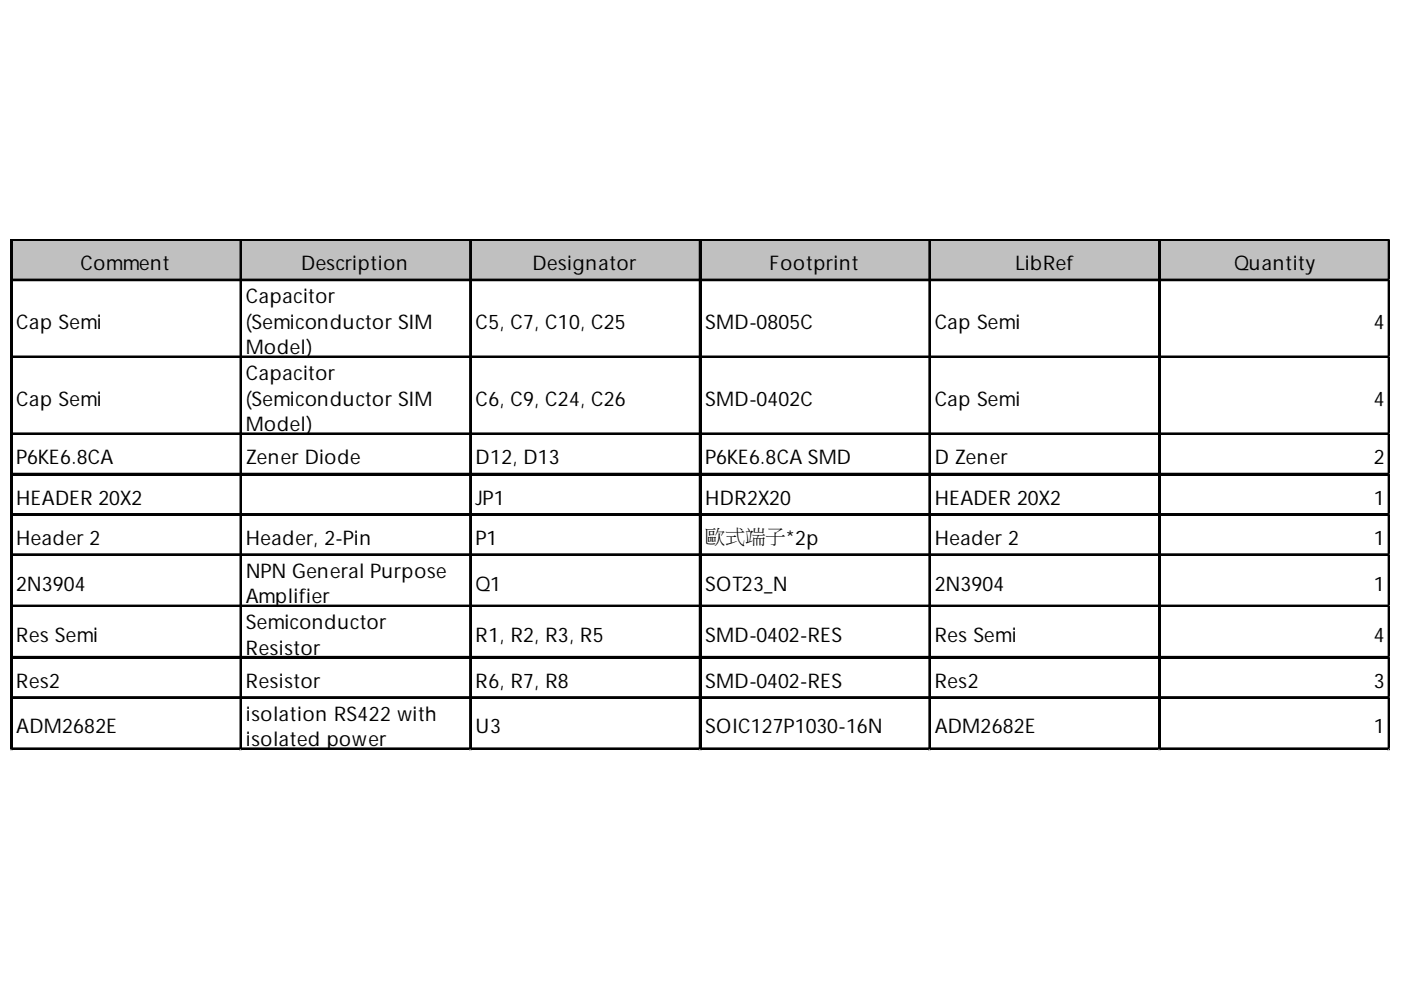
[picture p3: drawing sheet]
<svg xmlns="http://www.w3.org/2000/svg" width="297mm" height="210mm" viewBox="0 0 297 210" stroke-linecap="round" stroke-linejoin="round" font-family="sans-serif">
<defs><g id="words">
<g font-size="4.3">
<text x="17.1" y="57.3">Comment</text>
<text x="63.8" y="57.3">Description</text>
<text x="112.9" y="57.3">Designator</text>
<text x="163.1" y="57.3">Footprint</text>
<text x="215.3" y="57.3">LibRef</text>
<text x="261.7" y="57.3">Quantity</text>
<text x="52.1" y="64.3">Capacitor</text>
<text x="3.5" y="69.7">Cap Semi</text>
<text x="52.1" y="69.7">(Semiconductor SIM</text>
<text x="100.8" y="69.7">C5, C7, C10, C25</text>
<text x="149.5" y="69.7">SMD-0805C</text>
<text x="198.2" y="69.7">Cap Semi</text>
<text x="291.3" y="69.7">4</text>
<text x="52.1" y="75.1">Model)</text>
<text x="52.1" y="80.6">Capacitor</text>
<text x="3.5" y="86">Cap Semi</text>
<text x="52.1" y="86">(Semiconductor SIM</text>
<text x="100.8" y="86">C6, C9, C24, C26</text>
<text x="149.5" y="86">SMD-0402C</text>
<text x="198.2" y="86">Cap Semi</text>
<text x="291.3" y="86">4</text>
<text x="52.1" y="91.4">Model)</text>
<text x="3.5" y="98.4">P6KE6.8CA</text>
<text x="52.1" y="98.4">Zener Diode</text>
<text x="100.8" y="98.4">D12, D13</text>
<text x="149.5" y="98.4">P6KE6.8CA SMD</text>
<text x="198.2" y="98.4">D Zener</text>
<text x="291.3" y="98.4">2</text>
<text x="3.5" y="107">HEADER 20X2</text>
<text x="100.8" y="107">JP1</text>
<text x="149.5" y="107">HDR2X20</text>
<text x="198.2" y="107">HEADER 20X2</text>
<text x="291.3" y="107">1</text>
<text x="3.5" y="115.5">Header 2</text>
<text x="52.1" y="115.5">Header, 2-Pin</text>
<text x="100.8" y="115.5">P1</text>
<text x="149.5" y="115.1">歐式端子*2p</text>
<text x="198.2" y="115.5">Header 2</text>
<text x="291.3" y="115.5">1</text>
<text x="3.5" y="125.2">2N3904</text>
<text x="52.1" y="122.5">NPN General Purpose</text>
<text x="100.8" y="125.2">Q1</text>
<text x="149.5" y="125.2">SOT23_N</text>
<text x="198.2" y="125.2">2N3904</text>
<text x="291.3" y="125.2">1</text>
<text x="52.1" y="127.9">Amplifier</text>
<text x="3.5" y="136.1">Res Semi</text>
<text x="52.1" y="133.4">Semiconductor</text>
<text x="100.8" y="136.1">R1, R2, R3, R5</text>
<text x="149.5" y="136.1">SMD-0402-RES</text>
<text x="198.2" y="136.1">Res Semi</text>
<text x="291.3" y="136.1">4</text>
<text x="52.1" y="138.8">Resistor</text>
<text x="3.5" y="145.8">Res2</text>
<text x="52.1" y="145.8">Resistor</text>
<text x="100.8" y="145.8">R6, R7, R8</text>
<text x="149.5" y="145.8">SMD-0402-RES</text>
<text x="198.2" y="145.8">Res2</text>
<text x="291.3" y="145.8">3</text>
<text x="3.5" y="155.5">ADM2682E</text>
<text x="52.1" y="152.8">isolation RS422 with</text>
<text x="100.8" y="155.5">U3</text>
<text x="149.5" y="155.5">SOIC127P1030-16N</text>
<text x="198.2" y="155.5">ADM2682E</text>
<text x="291.3" y="155.5">1</text>
<text x="52.1" y="158.2">isolated power</text>
</g>
</g></defs>
<path d="M2.6 51.1h292.2v8.6h-292.2z" fill="#c0c0c0"/>
<g fill="none" stroke="#000" stroke-width=".39">
<path d="M2.3 50.7v108.4M2.5 50.7v108.4M2.7 50.7h292.1M2.7 50.9h292.1M2.7 59.3h292.1M2.7 59.5h292.1M51 51.1v108M51.2 51.1v108M99.7 51.1v108M99.9 51.1v108M148.3 51.1v108M148.5 51.1v108"/>
<path d="M197 51.1v108M197.2 51.1v108M245.7 51.1v108M245.9 51.1v108M294.4 51.1v108M2.7 75.6h292.1M2.7 75.8h292.1M2.7 91.9h292.1M2.7 92.1h292.1M2.7 100.4h292.1M2.7 100.6h292.1M2.7 109h292.1"/>
<path d="M2.7 109.2h292.1M2.7 117.5h292.1M2.7 117.7h292.1M2.7 128.4h292.1M2.7 128.6h292.1M2.7 139.3h292.1M2.7 139.4h292.1M2.7 147.8h292.1M2.7 148h292.1M2.7 158.7h292.1M2.7 158.9h292.1"/>
</g>
<path d="M294.6 51.1v108" fill="none" stroke="#000" stroke-width=".35"/>
<path d="M2.3 159.1h.1" fill="none" stroke="#dadcdd" stroke-width=".39"/>
<path d="M2.3 159.1h.4z" fill="#dadcdd"/>
<path d="M51 159.1h.1" fill="none" stroke="#dadcdd" stroke-width=".39"/>
<path d="M51 159.1h.4z" fill="#dadcdd"/>
<path d="M99.7 159.1h.1" fill="none" stroke="#dadcdd" stroke-width=".39"/>
<path d="M99.7 159.1h.3z" fill="#dadcdd"/>
<path d="M148.3 159.1h.1" fill="none" stroke="#dadcdd" stroke-width=".39"/>
<path d="M148.3 159.1h.4z" fill="#dadcdd"/>
<path d="M197 159.1h.1" fill="none" stroke="#dadcdd" stroke-width=".39"/>
<path d="M197 159.1h.4z" fill="#dadcdd"/>
<path d="M245.7 159.1h.1" fill="none" stroke="#dadcdd" stroke-width=".39"/>
<path d="M245.7 159.1h.4z" fill="#dadcdd"/>
<path d="M294.4 159.1h.1" fill="none" stroke="#dadcdd" stroke-width=".39"/>
<path d="M294.4 159.1h.4z" fill="#dadcdd"/>
<use href="#words"/>
</svg>
